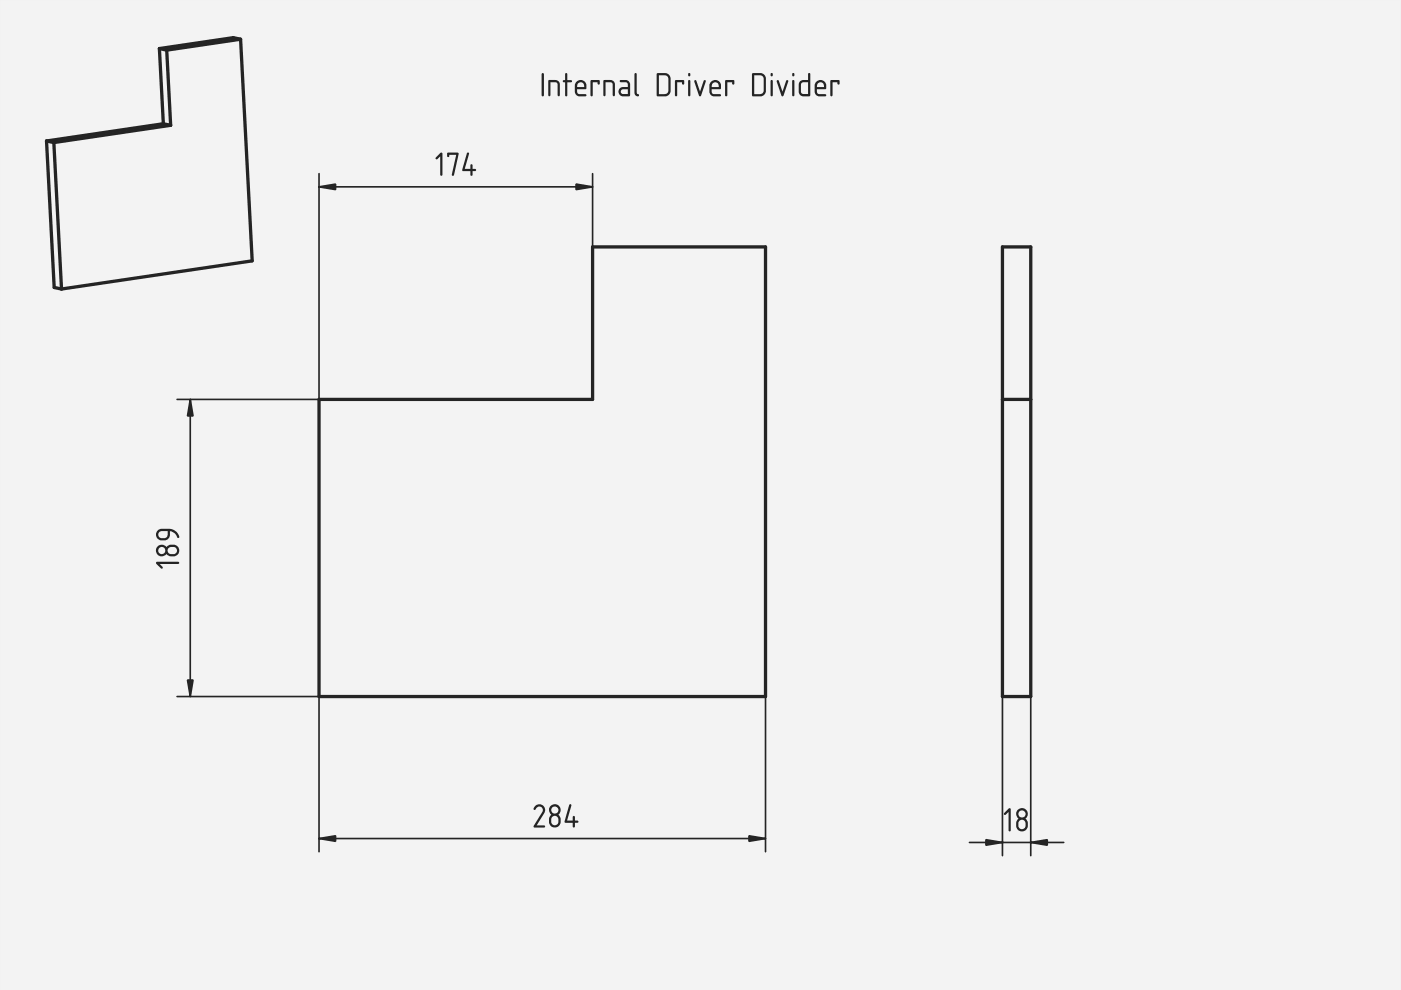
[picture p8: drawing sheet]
<svg xmlns="http://www.w3.org/2000/svg" width="297mm" height="210mm" viewBox="0 0 297 210" stroke-linecap="round" stroke-linejoin="round" font-family="sans-serif">
<path d="M0 0h297v210h-297z" fill-rule="evenodd" fill="#f1f3f5"/>
<path d="M0 0h297v210h-297zM0 0v210h297v-210z" fill="#000"/>
<path d="M67.6 84.7h58v-32.3h36.7v95.3h-94.7z" fill-rule="evenodd" fill="#f1f3f5"/>
<path d="M67.6 84.7h58v-32.3h36.7v95.3h-94.7z" fill="none" stroke="#212529" stroke-width=".7"/>
<path d="M113.5 170.9a1.23 1.23 0 0 1 1.6-.1 1.23 1.23 0 0 1 .3 1.6l-1.6 2.6h1.5l.2 .1v.3h-2.3v-.3l1.7-2.8a.8 .8 0 0 0-.3-1.3 .8 .8 0 0 0-1.1 .7h-.3l-.1-.2zM117.1 173.2l-.2 .5a1.03 1.03 0 0 0 .3 1.1 .77 .77 0 0 0 .8 .1 .77 .77 0 0 0 .4-.7 .86 .86 0 0 0-.2-.9 .86 .86 0 0 0-.9-.2zM116.9 171.7a.76 .76 0 0 0 1.5 0 .76 .76 0 0 0-1.5 0zM116.6 171a1.25 1.25 0 0 1 1.9-.1 1.25 1.25 0 0 1-.1 1.8 1.49 1.49 0 0 1 .5 1.8 1.49 1.49 0 0 1-1.6 .9 1.58 1.58 0 0 1-.4-2.7l-.5-.7v-.6zM120.8 170.6h.3v.2l-.9 3.2h1.2l.1-.9 .2-.1 .2 .1v.9h.6l.1 .2v.2h-.7v.9l-.2 .2-.3-.3v-.7h-1.5l-.2-.3z" fill="#212529"/>
<path d="M67.6 147.7v32.9M162.3 147.7v32.9M67.6 177.8h94.7" fill="none" stroke="#212529" stroke-width=".35"/>
<g fill="#212529" stroke="#212529" stroke-width=".35">
<path d="M158.8 177.2l3.5 .6-3.5 .6z"/>
<path d="M67.6 177.8l3.5-.6v1.2z"/>
</g>
<path d="M93.3 32.5l.4-.1 .1 .2v4.4l-.1 .2h-.3a13.1 13.1 0 0 1-.1-4.1l-.6 .7-.3-.1v-.3zM94.9 32.4l2.3 .1-.9 4.6-.3 .2-.2-.3 .9-4.2h-1.4l-.1 .5h-.2l-.2-.2zM99.1 32.4h.3v.2l-.9 3.2h1.2l.1-.9 .2-.1 .2 .1v.9h.6l.1 .3v.1l-.7 .1v.9l-.2 .1-.3-.3v-.7h-1.5l-.2-.2z" fill="#212529"/>
<path d="M67.6 39.6h58M67.6 36.8v47.9M125.6 36.8v47.9" fill="none" stroke="#212529" stroke-width=".35"/>
<g fill="#212529" stroke="#212529" stroke-width=".35">
<path d="M67.6 39.6l3.5-.6v1.2z"/>
<path d="M122.1 39l3.5 .6-3.5 .6z"/>
</g>
<path d="M33.1 119.2l4.6-.1 .3 .1v.3a13.1 13.1 0 0 1-4.1 .1l.6 .6v.3h-.4l-.9-.9zM35.7 116.2a.75 .75 0 0 0-.1 .8 .75 .75 0 0 0 .7 .5 1.03 1.03 0 0 0 1.1-.3 .77 .77 0 0 0 .1-.8 .77 .77 0 0 0-.7-.4h-.7zM33.5 116.7a.8 .8 0 0 0 1.6 0 .8 .8 0 0 0-1.6 0zM33.4 115.8l.9-.3 .6 .1 .4 .4a1.49 1.49 0 0 1 1.7-.5 1.49 1.49 0 0 1 1 1.5 1.58 1.58 0 0 1-2.7 .5 1.24 1.24 0 0 1-1.8 .2 1.24 1.24 0 0 1-.1-1.9zM33.4 112.5a4 4 0 0 1 3-.3 1.95 1.95 0 0 1 1.6 1.8h-.4a1.99 1.99 0 0 0-1.6-1.4 1.47 1.47 0 0 1-.3 1.6 1.47 1.47 0 0 1-1.5 .4 1.22 1.22 0 0 1-1.1-.8 1.22 1.22 0 0 1 .3-1.3zM33.8 112.8a.75 .75 0 0 0-.2 .8 .75 .75 0 0 0 .7 .5 .98 .98 0 0 0 1.2-.4l.1-1.1h-1.5z" fill="#212529"/>
<path d="M37.5 84.7h30.1M40.3 84.7v63M37.5 147.7h30.1" fill="none" stroke="#212529" stroke-width=".35"/>
<g fill="#212529" stroke="#212529" stroke-width=".35">
<path d="M39.8 144.2h1.1l-.6 3.5z"/>
<path d="M40.3 84.7l.6 3.5h-1.1z"/>
</g>
<g fill="#f1f3f5">
<path d="M212.5 52.4h6v95.3h-6z" fill-rule="evenodd"/>
<path d="M212.5 84.7h6v63h-6z" fill-rule="evenodd"/>
<path d="M212.5 52.4h6v32.3h-6z" fill-rule="evenodd"/>
</g>
<path d="M212.5 52.4h6v95.3h-6zM212.5 84.7h6" fill="none" stroke="#212529" stroke-width=".7"/>
<path d="M213.8 171.5l.4-.1 .1 .2v4.4l-.1 .2h-.3a13.1 13.1 0 0 1-.1-4.1l-.6 .7-.3-.1v-.3zM216.2 174l-.3 .5a1.03 1.03 0 0 0 .3 1.1 .77 .77 0 0 0 .8 .1 .77 .77 0 0 0 .4-.6 .86 .86 0 0 0-.1-1 .86 .86 0 0 0-1-.2zM215.9 172.6a.76 .76 0 0 0 1.5 0 .76 .76 0 0 0-1.5 0zM215.7 171.8a1.25 1.25 0 0 1 1.9-.1 1.25 1.25 0 0 1-.2 1.9 1.49 1.49 0 0 1 .5 1.7 1.49 1.49 0 0 1-1.5 .9 1.58 1.58 0 0 1-.5-2.6l-.4-.8v-.6z" fill="#212529"/>
<path d="M212.5 147.7v33.7M218.5 147.7v33.7M205.5 178.6h20" fill="none" stroke="#212529" stroke-width=".35"/>
<g fill="#212529" stroke="#212529" stroke-width=".35">
<path d="M218.5 178.6l3.5-.6v1.2z"/>
<path d="M209 178l3.5 .6-3.5 .6z"/>
</g>
<g fill="#f1f3f5">
<path d="M9.9 29.9l24.7-3.7-.8-15.9 15.7-2.3 1.5 .3 2.5 47-40.5 6-1.5-.3z" fill-rule="evenodd"/>
<path d="M11.4 30.2l24.8-3.6-.9-16 15.7-2.3 2.5 47-40.5 6z" fill-rule="evenodd"/>
<path d="M9.9 29.9l1.5 .3 1.6 31.1-1.5-.3z" fill-rule="evenodd"/>
<path d="M33.8 10.3l1.5 .3 .9 16-1.6-.4z" fill-rule="evenodd"/>
<path d="M9.9 29.9l24.7-3.7 1.6 .4-24.8 3.6z" fill-rule="evenodd"/>
<path d="M33.8 10.3l15.7-2.3 1.5 .3-15.7 2.3z" fill-rule="evenodd"/>
</g>
<path d="M33.8 10.3l1.5 .3M33.8 10.3l.8 15.9M35.3 10.6l.9 16M51 8.3l2.5 47-40.5 6M51 8.3l-1.5-.3-15.7 2.3M51 8.3l-15.7 2.3M9.9 29.9l1.6 31.1 1.5 .3M9.9 29.9l1.5 .3M11.4 30.2l1.6 31.1M34.6 26.2l1.6 .4M34.6 26.2l-24.7 3.7M36.2 26.6l-24.8 3.6" fill="none" stroke="#212529" stroke-width=".7"/>
<path d="M114.9 15.5h.3l.1 .3v4.3l-.2 .3-.3-.3zM116.3 17a3.5 3.5 0 0 1 2.2 .3l.2 .6v2.4l-.2 .1-.3-.1v-2.4l-.1-.3-.3-.2h-1.1v2.7l-.2 .3-.3-.3zM119.9 15.5l.3 .1 .1 .2v1.2h.9l.1 .2-.3 .2h-.7v2.8l-.3 .2-.2-.2v-2.8h-.4l-.1-.2 .1-.2h.4zM122.5 17.7l-.1 .8h1.5a.77 .77 0 0 0-.4-1 .77 .77 0 0 0-1 .2zM122.3 17.3a1.23 1.23 0 0 1 1.6 0 1.23 1.23 0 0 1 .2 1.6h-1.7a.85 .85 0 0 0 .2 1l1.5 .1 .2 .2-.2 .2h-1.2a1.26 1.26 0 0 1-1-1.7v-.8zM125.2 17.1l1.7-.1a.56 .56 0 0 1 .1 .9l-.3-.1v-.4h-1v2.8l-.1 .2h-.3zM128 17a3.5 3.5 0 0 1 2.1 .3l.3 .6v2.4l-.3 .1-.2-.1v-2.4l-.1-.3-.4-.2h-1v2.7l-.2 .3-.3-.3zM131.7 19.1v.5l.2 .3h1.2v-1h-1.1zM131.4 17h1.5l.4 .3 .3 .4v2.6l-.3 .1h-1.2a.99 .99 0 0 1-1-1 .99 .99 0 0 1 1-1h1v-.7l-.3-.2-1.4-.1zM134.5 15.6l.3-.1 .2 .3v3.8l.1 .3 .3 .1 .1 .2a.56 .56 0 0 1-.7 .1 .56 .56 0 0 1-.3-.6zM139.7 16v4a2.17 2.17 0 0 0 1.9-.4v-3.2l-.4-.4zM139.3 15.6l.2-.1h1.8l.7 .6 .2 .5v2.7l-.2 .5-.4 .5-.5 .1h-1.7l-.2-.1zM143.1 17.1l1.7-.1a.56 .56 0 0 1 .1 .9l-.3-.1v-.4h-1v2.8l-.1 .2h-.3zM146 17h.3l.1 .2v2.9l-.3 .3-.2-.2zM146 15.5h.3v.7l-.3-.1zM147.2 17.1l.3-.1 .2 .2 .7 2.2 .8-2.2 .2-.2 .3 .2-1 3-.3 .2-.2-.2zM151.1 17.7l-.2 .8h1.5a.77 .77 0 0 0-.4-1 .77 .77 0 0 0-.9 .2zM150.8 17.3a1.23 1.23 0 0 1 1.7 0 1.23 1.23 0 0 1 .1 1.6h-1.7a.85 .85 0 0 0 .3 1l1.4 .1 .3 .2-.3 .2h-1.2a1.26 1.26 0 0 1-1-1.7v-.8zM153.8 17.1l1.6-.1a.56 .56 0 0 1 .1 .9l-.2-.1-.1-.4h-1v2.8l-.1 .2h-.3zM159.9 16v4a2.17 2.17 0 0 0 1.9-.4v-3.2l-.4-.4zM159.5 15.6l.2-.1h1.8l.7 .6 .2 .5v2.7l-.2 .5-.4 .5-.5 .1h-1.7l-.1-.1zM163.5 17h.2l.2 .2v2.9l-.3 .3-.2-.2zM163.4 15.5h.4l-.1 .7-.3-.1zM164.7 17.1l.3-.1 .2 .2 .7 2.2 .8-2.2 .2-.2 .2 .2-1 3-.2 .2-.2-.2zM168.1 17h.2l.1 .2v2.9l-.2 .3-.2-.2zM168 15.5h.4l-.1 .7-.3-.1zM170 17.6l-.2 1.8a.71 .71 0 0 0 1 .5h.5v-2.5h-.9zM169.6 17.3a1.74 1.74 0 0 1 1.7-.3v-1.3l.3-.2 .2 .2v4.4l-.3 .3a1.98 1.98 0 0 1-1.8-.2l-.4-.7v-1.6zM173.4 17.7l-.2 .8h1.5a.77 .77 0 0 0-.4-1 .77 .77 0 0 0-.9 .2zM173.1 17.3a1.23 1.23 0 0 1 1.7 0 1.23 1.23 0 0 1 .2 1.6h-1.8a.85 .85 0 0 0 .3 1l1.4 .1 .3 .2-.3 .2h-1.2a1.26 1.26 0 0 1-1-1.7v-.8zM176.1 17.1l1.6-.1a.56 .56 0 0 1 .1 .9l-.2-.1-.1-.4h-1v2.8l-.1 .2h-.3z" fill="#212529"/>
</svg>
